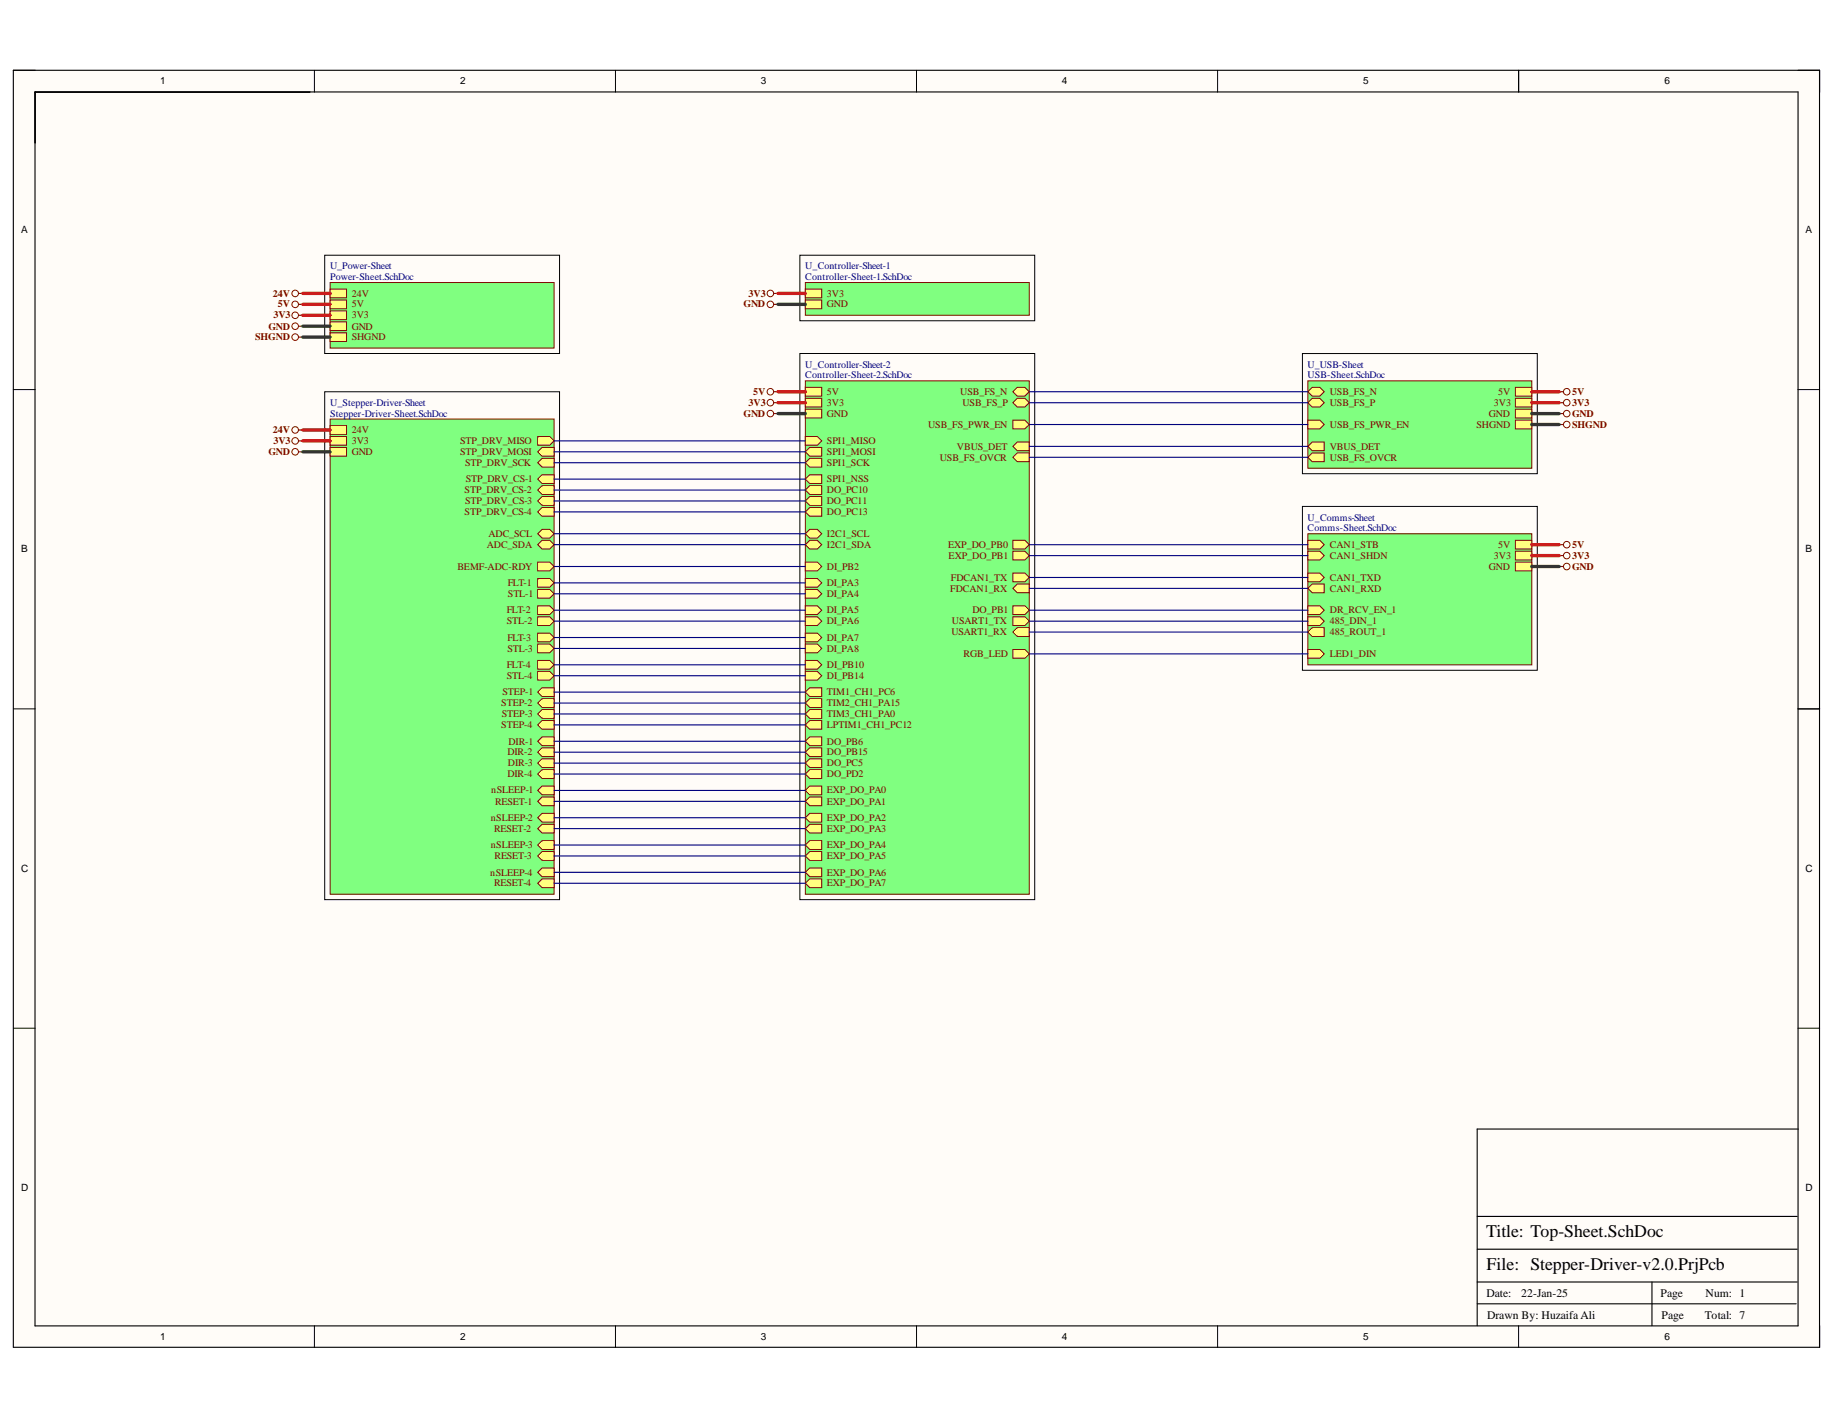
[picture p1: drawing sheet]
<svg xmlns="http://www.w3.org/2000/svg" width="279mm" height="216mm" viewBox="0 0 279 216" stroke-linecap="round" stroke-linejoin="round" font-family="sans-serif">
<defs><g id="words">
<g font-size="2.7">
<text x="226.1" y="188.3">Title: Top-Sheet.SchDoc</text>
<text x="226.2" y="193.3">File: Stepper-Driver-v2.0.PrjPcb</text>
</g>
<g font-size="1.8">
<text x="226.2" y="197.3">Date:</text>
<text x="231.5" y="197.3">22-Jan-25</text>
<text x="252.7" y="197.3">Page</text>
<text x="259.5" y="197.3">Num: 1</text>
<text x="226.3" y="200.6">Drawn By: Huzaifa Ali</text>
<text x="252.9" y="200.6">Page</text>
<text x="259.5" y="200.6">Total: 7</text>
</g>
<g font-size="1.5">
<text x="24.4" y="12.8">1</text>
<text x="70" y="12.8">2</text>
<text x="115.8" y="12.8">3</text>
<text x="161.6" y="12.8">4</text>
<text x="207.5" y="12.8">5</text>
<text x="253.3" y="12.8">6</text>
<text x="3.2" y="35.5">A</text>
<text x="274.8" y="35.5">A</text>
<text x="3.2" y="84">B</text>
<text x="274.8" y="84">B</text>
<text x="3.2" y="132.7">C</text>
<text x="274.8" y="132.7">C</text>
<text x="3.2" y="181.2">D</text>
<text x="274.8" y="181.2">D</text>
<text x="24.4" y="203.8">1</text>
<text x="70" y="203.8">2</text>
<text x="115.8" y="203.8">3</text>
<text x="161.6" y="203.8">4</text>
<text x="207.5" y="203.8">5</text>
<text x="253.3" y="203.8">6</text>
</g>
<g font-size="1.5" fill="#000080">
<text x="50.2" y="41">U_Power-Sheet</text>
<text x="122.5" y="41">U_Controller-Sheet-1</text>
<text x="50.2" y="42.6">Power-Sheet.SchDoc</text>
<text x="122.5" y="42.6">Controller-Sheet-1.SchDoc</text>
<text x="122.5" y="56">U_Controller-Sheet-2</text>
<text x="122.5" y="57.6">Controller-Sheet-2.SchDoc</text>
<text x="199" y="56">U_USB-Sheet</text>
<text x="199" y="57.6">USB-Sheet.SchDoc</text>
<text x="50.2" y="61.7">U_Stepper-Driver-Sheet</text>
<text x="50.2" y="63.4">Stepper-Driver-Sheet.SchDoc</text>
<text x="199" y="79.2">U_Comms-Sheet</text>
<text x="199" y="80.8">Comms-Sheet.SchDoc</text>
</g>
<g font-size="1.5" fill="#800000">
<text x="41.5" y="45.1">24V</text>
<text x="42.3" y="46.8">5V</text>
<text x="53.5" y="46.8">5V</text>
<text x="53.5" y="45.1">24V</text>
<text x="113.2" y="46.8">GND</text>
<text x="113.9" y="45.1">3V3</text>
<text x="125.8" y="46.8">GND</text>
<text x="125.8" y="45.1">3V3</text>
<text x="38.8" y="51.7">SHGND</text>
<text x="40.8" y="50.1">GND</text>
<text x="41.6" y="48.4">3V3</text>
<text x="53.5" y="50.1">GND</text>
<text x="53.5" y="48.4">3V3</text>
<text x="53.5" y="51.7">SHGND</text>
<text x="41.5" y="65.9">24V</text>
<text x="53.5" y="65.9">24V</text>
<text x="113.2" y="63.4">GND</text>
<text x="113.9" y="61.7">3V3</text>
<text x="114.6" y="60.1">5V</text>
<text x="125.8" y="63.4">GND</text>
<text x="125.8" y="61.7">3V3</text>
<text x="125.8" y="60.1">5V</text>
<text x="141.2" y="65.1">USB_FS_PWR_EN</text>
<text x="146.1" y="60.1">USB_FS_N</text>
<text x="146.5" y="61.7">USB_FS_P</text>
<text x="202.4" y="60.1">USB_FS_N</text>
<text x="202.4" y="61.7">USB_FS_P</text>
<text x="202.4" y="65.1">USB_FS_PWR_EN</text>
<text x="224.7" y="65.1">SHGND</text>
<text x="226.6" y="63.4">GND</text>
<text x="227.3" y="61.7">3V3</text>
<text x="228" y="60.1">5V</text>
<text x="239.2" y="63.4">GND</text>
<text x="239.2" y="61.7">3V3</text>
<text x="239.2" y="60.1">5V</text>
<text x="239.2" y="65.1">SHGND</text>
<text x="40.8" y="69.2">GND</text>
<text x="41.6" y="67.6">3V3</text>
<text x="53.5" y="69.2">GND</text>
<text x="53.5" y="67.6">3V3</text>
<text x="70" y="67.6">STP_DRV_MISO</text>
<text x="70" y="69.2">STP_DRV_MOSI</text>
<text x="70.8" y="70.8">STP_DRV_SCK</text>
<text x="125.8" y="69.2">SPI1_MOSI</text>
<text x="125.8" y="67.6">SPI1_MISO</text>
<text x="125.8" y="70.8">SPI1_SCK</text>
<text x="143" y="70.1">USB_FS_OVCR</text>
<text x="145.6" y="68.4">VBUS_DET</text>
<text x="202.4" y="68.4">VBUS_DET</text>
<text x="202.4" y="70.1">USB_FS_OVCR</text>
<text x="70.7" y="75.1">STP_DRV_CS-2</text>
<text x="70.8" y="76.7">STP_DRV_CS-3</text>
<text x="70.9" y="73.4">STP_DRV_CS-1</text>
<text x="125.8" y="73.4">SPI1_NSS</text>
<text x="125.8" y="75.1">DO_PC10</text>
<text x="125.8" y="76.7">DO_PC11</text>
<text x="70.7" y="78.4">STP_DRV_CS-4</text>
<text x="74.1" y="83.4">ADC_SDA</text>
<text x="74.3" y="81.7">ADC_SCL</text>
<text x="125.8" y="78.4">DO_PC13</text>
<text x="125.8" y="81.7">I2C1_SCL</text>
<text x="125.8" y="83.4">I2C1_SDA</text>
<text x="144.3" y="83.4">EXP_DO_PB0</text>
<text x="202.4" y="83.4">CAN1_STB</text>
<text x="228" y="83.4">5V</text>
<text x="239.2" y="83.4">5V</text>
<text x="69.6" y="86.7">BEMF-ADC-RDY</text>
<text x="77.3" y="89.2">FLT-1</text>
<text x="125.8" y="89.2">DI_PA3</text>
<text x="125.8" y="86.7">DI_PB2</text>
<text x="144.4" y="85.1">EXP_DO_PB1</text>
<text x="144.7" y="88.3">FDCAN1_TX</text>
<text x="202.4" y="88.3">CAN1_TXD</text>
<text x="202.4" y="85.1">CAN1_SHDN</text>
<text x="226.6" y="86.7">GND</text>
<text x="227.3" y="85.1">3V3</text>
<text x="239.2" y="86.7">GND</text>
<text x="239.2" y="85.1">3V3</text>
<text x="77.1" y="93.3">FLT-2</text>
<text x="77.1" y="94.9">STL-2</text>
<text x="77.3" y="90.8">STL-1</text>
<text x="125.8" y="90.8">DI_PA4</text>
<text x="125.8" y="93.3">DI_PA5</text>
<text x="125.8" y="94.9">DI_PA6</text>
<text x="144.6" y="90">FDCAN1_RX</text>
<text x="144.9" y="94.9">USART1_TX</text>
<text x="148" y="93.3">DO_PB1</text>
<text x="202.4" y="90">CAN1_RXD</text>
<text x="202.4" y="93.3">DR_RCV_EN_1</text>
<text x="202.4" y="94.9">485_DIN_1</text>
<text x="77.1" y="101.6">FLT-4</text>
<text x="77.2" y="97.5">FLT-3</text>
<text x="77.2" y="99.2">STL-3</text>
<text x="125.8" y="97.5">DI_PA7</text>
<text x="125.8" y="99.2">DI_PA8</text>
<text x="125.8" y="101.6">DI_PB10</text>
<text x="144.8" y="96.6">USART1_RX</text>
<text x="146.6" y="99.9">RGB_LED</text>
<text x="202.4" y="99.9">LED1_DIN</text>
<text x="202.4" y="96.6">485_ROUT_1</text>
<text x="76.3" y="107.5">STEP-2</text>
<text x="76.5" y="105.8">STEP-1</text>
<text x="77.1" y="103.3">STL-4</text>
<text x="125.8" y="107.5">TIM2_CH1_PA15</text>
<text x="125.8" y="105.8">TIM1_CH1_PC6</text>
<text x="125.8" y="103.3">DI_PB14</text>
<text x="76.3" y="110.8">STEP-4</text>
<text x="76.4" y="109.1">STEP-3</text>
<text x="77.4" y="113.3">DIR-1</text>
<text x="125.8" y="109.1">TIM3_CH1_PA0</text>
<text x="125.8" y="110.8">LPTIM1_CH1_PC12</text>
<text x="125.8" y="113.3">DO_PB6</text>
<text x="77.2" y="114.9">DIR-2</text>
<text x="77.2" y="118.3">DIR-4</text>
<text x="77.3" y="116.6">DIR-3</text>
<text x="125.8" y="114.9">DO_PB15</text>
<text x="125.8" y="118.3">DO_PD2</text>
<text x="125.8" y="116.6">DO_PC5</text>
<text x="74.7" y="124.9">nSLEEP-2</text>
<text x="74.8" y="120.7">nSLEEP-1</text>
<text x="75.4" y="122.4">RESET-1</text>
<text x="125.8" y="120.7">EXP_DO_PA0</text>
<text x="125.8" y="122.4">EXP_DO_PA1</text>
<text x="125.8" y="124.9">EXP_DO_PA2</text>
<text x="74.7" y="129">nSLEEP-3</text>
<text x="75.2" y="126.6">RESET-2</text>
<text x="75.3" y="130.7">RESET-3</text>
<text x="125.8" y="126.6">EXP_DO_PA3</text>
<text x="125.8" y="129">EXP_DO_PA4</text>
<text x="125.8" y="130.7">EXP_DO_PA5</text>
<text x="74.6" y="133.2">nSLEEP-4</text>
<text x="75.2" y="134.8">RESET-4</text>
<text x="125.8" y="133.2">EXP_DO_PA6</text>
<text x="125.8" y="134.8">EXP_DO_PA7</text>
</g>
</g></defs>
<g fill="#fffcf8">
<path d="M2 10.7h274.9v194.3h-274.9z" fill-rule="evenodd"/>
<path d="M5.4 14h268.2v187.7h-268.2z" fill-rule="evenodd"/>
</g>
<g fill="none" stroke="#000" stroke-width=".15">
<path d="M2 10.7h3.4M47.8 10.7v3.3M93.7 10.7v3.3M139.5 10.7v3.3M185.3 10.7v3.3M231.1 10.7v3.3M273.6 10.7h3.3v3.3M2 59.3h3.4M273.6 59.3h3.3M2 107.9h3.4M273.6 107.9h3.3M2 156.4h3.4"/>
<path d="M273.6 156.4h3.3M47.8 201.7v3.3M93.7 201.7v3.3M139.5 201.7v3.3M185.3 201.7v3.3M231.1 201.7v3.3M276.9 201.7v3.3"/>
</g>
<path d="M2 10.7h274.9v194.3h-274.9zM5.3 14h268.3v187.7h-268.3zM231.1 10.7v3.3M273.6 107.9h3.3M273.7 171.8h-48.9v29.9M224.8 198.4h48.5M224.8 195.1h48.7M224.8 190.1h48.7M224.8 185.1h48.7M251.4 195.1v6.6" fill="none" stroke="#000" stroke-width=".17"/>
<path d="M122.6 57.9h34v78.2h-34z" fill-rule="evenodd" fill="#80ff80"/>
<path d="M122.6 57.9h34v78.2h-34z" fill="none" stroke="#800000" stroke-width=".15"/>
<path d="M154.1 89.5l.7-.6h1.8v1.3h-1.8z" fill-rule="evenodd" fill="#ffff80"/>
<path d="M154.1 89.5l.7-.6h1.8v1.3h-1.8z" fill="none" stroke="#800000" stroke-width=".15"/>
<path d="M154.1 87.2h1.9l.6 .7-.6 .6h-1.9z" fill-rule="evenodd" fill="#ffff80"/>
<path d="M154.1 87.2h1.9l.6 .7-.6 .6h-1.9z" fill="none" stroke="#800000" stroke-width=".15"/>
<path d="M154.1 59.6l.7-.7h1.2l.6 .7-.6 .7h-1.2z" fill-rule="evenodd" fill="#ffff80"/>
<path d="M154.1 59.6l.7-.7h1.2l.6 .7-.6 .7h-1.2z" fill="none" stroke="#800000" stroke-width=".15"/>
<path d="M154.1 61.3l.7-.7h1.2l.6 .7-.6 .6h-1.2z" fill-rule="evenodd" fill="#ffff80"/>
<path d="M154.1 61.3l.7-.7h1.2l.6 .7-.6 .6h-1.2z" fill="none" stroke="#800000" stroke-width=".15"/>
<path d="M154.1 69.6l.7-.7h1.8v1.3h-1.8z" fill-rule="evenodd" fill="#ffff80"/>
<path d="M154.1 69.6l.7-.7h1.8v1.3h-1.8z" fill="none" stroke="#800000" stroke-width=".15"/>
<path d="M122.6 62.3h2.4v1.3h-2.4z" fill-rule="evenodd" fill="#ffff80"/>
<path d="M122.6 62.3h2.4v1.3h-2.4z" fill="none" stroke="#800000" stroke-width=".15"/>
<path d="M122.6 60.6h2.4v1.3h-2.4z" fill-rule="evenodd" fill="#ffff80"/>
<path d="M122.6 60.6h2.4v1.3h-2.4z" fill="none" stroke="#800000" stroke-width=".15"/>
<path d="M122.6 58.9h2.4v1.4h-2.4z" fill-rule="evenodd" fill="#ffff80"/>
<path d="M122.6 58.9h2.4v1.4h-2.4z" fill="none" stroke="#800000" stroke-width=".15"/>
<path d="M154.1 67.9l.7-.7h1.8v1.4h-1.8z" fill-rule="evenodd" fill="#ffff80"/>
<path d="M154.1 67.9l.7-.7h1.8v1.4h-1.8z" fill="none" stroke="#800000" stroke-width=".15"/>
<path d="M154.1 63.9h1.9l.6 .7-.6 .7h-1.9z" fill-rule="evenodd" fill="#ffff80"/>
<path d="M154.1 63.9h1.9l.6 .7-.6 .7h-1.9z" fill="none" stroke="#800000" stroke-width=".15"/>
<path d="M122.6 108.6l.6-.6h1.8v1.3h-1.8z" fill-rule="evenodd" fill="#ffff80"/>
<path d="M122.6 108.6l.6-.6h1.8v1.3h-1.8z" fill="none" stroke="#800000" stroke-width=".15"/>
<path d="M122.6 107l.6-.7h1.8v1.3h-1.8z" fill-rule="evenodd" fill="#ffff80"/>
<path d="M122.6 107l.6-.7h1.8v1.3h-1.8z" fill="none" stroke="#800000" stroke-width=".15"/>
<path d="M122.6 105.3l.6-.7h1.8v1.4h-1.8z" fill-rule="evenodd" fill="#ffff80"/>
<path d="M122.6 105.3l.6-.7h1.8v1.4h-1.8z" fill="none" stroke="#800000" stroke-width=".15"/>
<path d="M122.6 110.3l.6-.7h1.8v1.4h-1.8z" fill-rule="evenodd" fill="#ffff80"/>
<path d="M122.6 110.3l.6-.7h1.8v1.4h-1.8z" fill="none" stroke="#800000" stroke-width=".15"/>
<path d="M122.6 68.7l.6-.6h1.8v1.3h-1.8z" fill-rule="evenodd" fill="#ffff80"/>
<path d="M122.6 68.7l.6-.6h1.8v1.3h-1.8z" fill="none" stroke="#800000" stroke-width=".15"/>
<path d="M122.6 66.4h1.8l.6 .7-.6 .6h-1.8z" fill-rule="evenodd" fill="#ffff80"/>
<path d="M122.6 66.4h1.8l.6 .7-.6 .6h-1.8z" fill="none" stroke="#800000" stroke-width=".15"/>
<path d="M122.6 72.9l.6-.7h1.8v1.4h-1.8z" fill-rule="evenodd" fill="#ffff80"/>
<path d="M122.6 72.9l.6-.7h1.8v1.4h-1.8z" fill="none" stroke="#800000" stroke-width=".15"/>
<path d="M122.6 70.4l.6-.7h1.8v1.4h-1.8z" fill-rule="evenodd" fill="#ffff80"/>
<path d="M122.6 70.4l.6-.7h1.8v1.4h-1.8z" fill="none" stroke="#800000" stroke-width=".15"/>
<path d="M154.1 96.2l.7-.7h1.8v1.3h-1.8z" fill-rule="evenodd" fill="#ffff80"/>
<path d="M154.1 96.2l.7-.7h1.8v1.3h-1.8z" fill="none" stroke="#800000" stroke-width=".15"/>
<path d="M154.1 93.8h1.9l.6 .7-.6 .7h-1.9z" fill-rule="evenodd" fill="#ffff80"/>
<path d="M154.1 93.8h1.9l.6 .7-.6 .7h-1.9z" fill="none" stroke="#800000" stroke-width=".15"/>
<path d="M122.6 88h1.8l.6 .7-.6 .7h-1.8z" fill-rule="evenodd" fill="#ffff80"/>
<path d="M122.6 88h1.8l.6 .7-.6 .7h-1.8z" fill="none" stroke="#800000" stroke-width=".15"/>
<path d="M122.6 89.7h1.8l.6 .6-.6 .7h-1.8z" fill-rule="evenodd" fill="#ffff80"/>
<path d="M122.6 89.7h1.8l.6 .6-.6 .7h-1.8z" fill="none" stroke="#800000" stroke-width=".15"/>
<path d="M122.6 92.2h1.8l.6 .6-.6 .7h-1.8z" fill-rule="evenodd" fill="#ffff80"/>
<path d="M122.6 92.2h1.8l.6 .6-.6 .7h-1.8z" fill="none" stroke="#800000" stroke-width=".15"/>
<path d="M122.6 93.8h1.8l.6 .7-.6 .7h-1.8z" fill-rule="evenodd" fill="#ffff80"/>
<path d="M122.6 93.8h1.8l.6 .7-.6 .7h-1.8z" fill="none" stroke="#800000" stroke-width=".15"/>
<path d="M122.6 96.3h1.8l.6 .7-.6 .7h-1.8z" fill-rule="evenodd" fill="#ffff80"/>
<path d="M122.6 96.3h1.8l.6 .7-.6 .7h-1.8z" fill="none" stroke="#800000" stroke-width=".15"/>
<path d="M122.6 98h1.8l.6 .7-.6 .6h-1.8z" fill-rule="evenodd" fill="#ffff80"/>
<path d="M122.6 98h1.8l.6 .7-.6 .6h-1.8z" fill="none" stroke="#800000" stroke-width=".15"/>
<path d="M122.6 85.5h1.8l.6 .7-.6 .7h-1.8z" fill-rule="evenodd" fill="#ffff80"/>
<path d="M122.6 85.5h1.8l.6 .7-.6 .7h-1.8z" fill="none" stroke="#800000" stroke-width=".15"/>
<path d="M122.6 100.5h1.8l.6 .7-.6 .6h-1.8z" fill-rule="evenodd" fill="#ffff80"/>
<path d="M122.6 100.5h1.8l.6 .7-.6 .6h-1.8z" fill="none" stroke="#800000" stroke-width=".15"/>
<path d="M122.6 102.2h1.8l.6 .6-.6 .7h-1.8z" fill-rule="evenodd" fill="#ffff80"/>
<path d="M122.6 102.2h1.8l.6 .6-.6 .7h-1.8z" fill="none" stroke="#800000" stroke-width=".15"/>
<path d="M122.6 112.8l.6-.7h1.8v1.3h-1.8z" fill-rule="evenodd" fill="#ffff80"/>
<path d="M122.6 112.8l.6-.7h1.8v1.3h-1.8z" fill="none" stroke="#800000" stroke-width=".15"/>
<path d="M122.6 114.4l.6-.6h1.8v1.3h-1.8z" fill-rule="evenodd" fill="#ffff80"/>
<path d="M122.6 114.4l.6-.6h1.8v1.3h-1.8z" fill="none" stroke="#800000" stroke-width=".15"/>
<path d="M122.6 117.8l.6-.7h1.8v1.3h-1.8z" fill-rule="evenodd" fill="#ffff80"/>
<path d="M122.6 117.8l.6-.7h1.8v1.3h-1.8z" fill="none" stroke="#800000" stroke-width=".15"/>
<path d="M122.6 116.1l.6-.7h1.8v1.4h-1.8z" fill-rule="evenodd" fill="#ffff80"/>
<path d="M122.6 116.1l.6-.7h1.8v1.4h-1.8z" fill="none" stroke="#800000" stroke-width=".15"/>
<path d="M122.6 74.6l.6-.7h1.8v1.3h-1.8z" fill-rule="evenodd" fill="#ffff80"/>
<path d="M122.6 74.6l.6-.7h1.8v1.3h-1.8z" fill="none" stroke="#800000" stroke-width=".15"/>
<path d="M122.6 76.2l.6-.6h1.8v1.3h-1.8z" fill-rule="evenodd" fill="#ffff80"/>
<path d="M122.6 76.2l.6-.6h1.8v1.3h-1.8z" fill="none" stroke="#800000" stroke-width=".15"/>
<path d="M122.6 77.9l.6-.7h1.8v1.3h-1.8z" fill-rule="evenodd" fill="#ffff80"/>
<path d="M122.6 77.9l.6-.7h1.8v1.3h-1.8z" fill="none" stroke="#800000" stroke-width=".15"/>
<path d="M154.1 98.8h1.9l.6 .7-.6 .7h-1.9z" fill-rule="evenodd" fill="#ffff80"/>
<path d="M154.1 98.8h1.9l.6 .7-.6 .7h-1.9z" fill="none" stroke="#800000" stroke-width=".15"/>
<path d="M122.6 81.2l.6-.7h1.2l.6 .7-.6 .7h-1.2z" fill-rule="evenodd" fill="#ffff80"/>
<path d="M122.6 81.2l.6-.7h1.2l.6 .7-.6 .7h-1.2z" fill="none" stroke="#800000" stroke-width=".15"/>
<path d="M122.6 82.9l.6-.7h1.2l.6 .7-.6 .6h-1.2z" fill-rule="evenodd" fill="#ffff80"/>
<path d="M122.6 82.9l.6-.7h1.2l.6 .7-.6 .6h-1.2z" fill="none" stroke="#800000" stroke-width=".15"/>
<path d="M122.6 120.3l.6-.7h1.8v1.3h-1.8z" fill-rule="evenodd" fill="#ffff80"/>
<path d="M122.6 120.3l.6-.7h1.8v1.3h-1.8z" fill="none" stroke="#800000" stroke-width=".15"/>
<path d="M122.6 121.9l.6-.6h1.8v1.3h-1.8z" fill-rule="evenodd" fill="#ffff80"/>
<path d="M122.6 121.9l.6-.6h1.8v1.3h-1.8z" fill="none" stroke="#800000" stroke-width=".15"/>
<path d="M122.6 124.4l.6-.6h1.8v1.3h-1.8z" fill-rule="evenodd" fill="#ffff80"/>
<path d="M122.6 124.4l.6-.6h1.8v1.3h-1.8z" fill="none" stroke="#800000" stroke-width=".15"/>
<path d="M122.6 126.1l.6-.7h1.8v1.3h-1.8z" fill-rule="evenodd" fill="#ffff80"/>
<path d="M122.6 126.1l.6-.7h1.8v1.3h-1.8z" fill="none" stroke="#800000" stroke-width=".15"/>
<path d="M122.6 128.6l.6-.7h1.8v1.3h-1.8z" fill-rule="evenodd" fill="#ffff80"/>
<path d="M122.6 128.6l.6-.7h1.8v1.3h-1.8z" fill="none" stroke="#800000" stroke-width=".15"/>
<path d="M122.6 130.2l.6-.6h1.8v1.3h-1.8z" fill-rule="evenodd" fill="#ffff80"/>
<path d="M122.6 130.2l.6-.6h1.8v1.3h-1.8z" fill="none" stroke="#800000" stroke-width=".15"/>
<path d="M122.6 132.7l.6-.6h1.8v1.3h-1.8z" fill-rule="evenodd" fill="#ffff80"/>
<path d="M122.6 132.7l.6-.6h1.8v1.3h-1.8z" fill="none" stroke="#800000" stroke-width=".15"/>
<path d="M122.6 134.4l.6-.7h1.8v1.4h-1.8z" fill-rule="evenodd" fill="#ffff80"/>
<path d="M122.6 134.4l.6-.7h1.8v1.4h-1.8z" fill="none" stroke="#800000" stroke-width=".15"/>
<path d="M154.1 82.2h1.9l.6 .7-.6 .6h-1.9z" fill-rule="evenodd" fill="#ffff80"/>
<path d="M154.1 82.2h1.9l.6 .7-.6 .6h-1.9z" fill="none" stroke="#800000" stroke-width=".15"/>
<path d="M154.1 83.9h1.9l.6 .6-.6 .7h-1.9z" fill-rule="evenodd" fill="#ffff80"/>
<path d="M154.1 83.9h1.9l.6 .6-.6 .7h-1.9z" fill="none" stroke="#800000" stroke-width=".15"/>
<path d="M154.1 92.2h1.9l.6 .6-.6 .7h-1.9z" fill-rule="evenodd" fill="#ffff80"/>
<path d="M154.1 92.2h1.9l.6 .6-.6 .7h-1.9z" fill="none" stroke="#800000" stroke-width=".15"/>
<path d="M199 57.9h34.1v13.3h-34.1z" fill-rule="evenodd" fill="#80ff80"/>
<path d="M199 57.9h34.1v13.3h-34.1z" fill="none" stroke="#800000" stroke-width=".15"/>
<path d="M199 59.6l.7-.7h1.2l.6 .7-.6 .7h-1.2z" fill-rule="evenodd" fill="#ffff80"/>
<path d="M199 59.6l.7-.7h1.2l.6 .7-.6 .7h-1.2z" fill="none" stroke="#800000" stroke-width=".15"/>
<path d="M199 61.3l.7-.7h1.2l.6 .7-.6 .6h-1.2z" fill-rule="evenodd" fill="#ffff80"/>
<path d="M199 61.3l.7-.7h1.2l.6 .7-.6 .6h-1.2z" fill="none" stroke="#800000" stroke-width=".15"/>
<path d="M199 67.9l.7-.6h1.8v1.3h-1.8z" fill-rule="evenodd" fill="#ffff80"/>
<path d="M199 67.9l.7-.6h1.8v1.3h-1.8z" fill="none" stroke="#800000" stroke-width=".15"/>
<path d="M199 63.9h1.9l.6 .7-.6 .7h-1.9z" fill-rule="evenodd" fill="#ffff80"/>
<path d="M199 63.9h1.9l.6 .7-.6 .7h-1.9z" fill="none" stroke="#800000" stroke-width=".15"/>
<path d="M199 69.6l.7-.7h1.8v1.3h-1.8z" fill-rule="evenodd" fill="#ffff80"/>
<path d="M199 69.6l.7-.7h1.8v1.3h-1.8z" fill="none" stroke="#800000" stroke-width=".15"/>
<path d="M230.6 62.3h2.5v1.3h-2.5z" fill-rule="evenodd" fill="#ffff80"/>
<path d="M230.6 62.3h2.5v1.3h-2.5z" fill="none" stroke="#800000" stroke-width=".15"/>
<path d="M230.6 60.6h2.5v1.3h-2.5z" fill-rule="evenodd" fill="#ffff80"/>
<path d="M230.6 60.6h2.5v1.3h-2.5z" fill="none" stroke="#800000" stroke-width=".15"/>
<path d="M230.6 58.9h2.5v1.4h-2.5z" fill-rule="evenodd" fill="#ffff80"/>
<path d="M230.6 58.9h2.5v1.4h-2.5z" fill="none" stroke="#800000" stroke-width=".15"/>
<path d="M230.6 63.9h2.5v1.4h-2.5z" fill-rule="evenodd" fill="#ffff80"/>
<path d="M230.6 63.9h2.5v1.4h-2.5z" fill="none" stroke="#800000" stroke-width=".15"/>
<path d="M199 81.2h34.1v20h-34.1z" fill-rule="evenodd" fill="#80ff80"/>
<path d="M199 81.2h34.1v20h-34.1z" fill="none" stroke="#800000" stroke-width=".15"/>
<path d="M199 82.2h1.9l.6 .7-.6 .6h-1.9z" fill-rule="evenodd" fill="#ffff80"/>
<path d="M199 82.2h1.9l.6 .7-.6 .6h-1.9z" fill="none" stroke="#800000" stroke-width=".15"/>
<path d="M199 87.2h1.9l.6 .7-.6 .6h-1.9z" fill-rule="evenodd" fill="#ffff80"/>
<path d="M199 87.2h1.9l.6 .7-.6 .6h-1.9z" fill="none" stroke="#800000" stroke-width=".15"/>
<path d="M199 89.5l.7-.6h1.8v1.3h-1.8z" fill-rule="evenodd" fill="#ffff80"/>
<path d="M199 89.5l.7-.6h1.8v1.3h-1.8z" fill="none" stroke="#800000" stroke-width=".15"/>
<path d="M199 83.9h1.9l.6 .6-.6 .7h-1.9z" fill-rule="evenodd" fill="#ffff80"/>
<path d="M199 83.9h1.9l.6 .6-.6 .7h-1.9z" fill="none" stroke="#800000" stroke-width=".15"/>
<path d="M199 98.8h1.9l.6 .7-.6 .7h-1.9z" fill-rule="evenodd" fill="#ffff80"/>
<path d="M199 98.8h1.9l.6 .7-.6 .7h-1.9z" fill="none" stroke="#800000" stroke-width=".15"/>
<path d="M199 92.2h1.9l.6 .6-.6 .7h-1.9z" fill-rule="evenodd" fill="#ffff80"/>
<path d="M199 92.2h1.9l.6 .6-.6 .7h-1.9z" fill="none" stroke="#800000" stroke-width=".15"/>
<path d="M199 96.2l.7-.7h1.8v1.3h-1.8z" fill-rule="evenodd" fill="#ffff80"/>
<path d="M199 96.2l.7-.7h1.8v1.3h-1.8z" fill="none" stroke="#800000" stroke-width=".15"/>
<path d="M199 93.8h1.9l.6 .7-.6 .7h-1.9z" fill-rule="evenodd" fill="#ffff80"/>
<path d="M199 93.8h1.9l.6 .7-.6 .7h-1.9z" fill="none" stroke="#800000" stroke-width=".15"/>
<path d="M230.6 85.5h2.5v1.4h-2.5z" fill-rule="evenodd" fill="#ffff80"/>
<path d="M230.6 85.5h2.5v1.4h-2.5z" fill="none" stroke="#800000" stroke-width=".15"/>
<path d="M230.6 83.9h2.5v1.3h-2.5z" fill-rule="evenodd" fill="#ffff80"/>
<path d="M230.6 83.9h2.5v1.3h-2.5z" fill="none" stroke="#800000" stroke-width=".15"/>
<path d="M230.6 82.2h2.5v1.3h-2.5z" fill-rule="evenodd" fill="#ffff80"/>
<path d="M230.6 82.2h2.5v1.3h-2.5z" fill="none" stroke="#800000" stroke-width=".15"/>
<path d="M50.2 63.8h34.1v72.3h-34.1z" fill-rule="evenodd" fill="#80ff80"/>
<path d="M50.2 63.8h34.1v72.3h-34.1z" fill="none" stroke="#800000" stroke-width=".15"/>
<path d="M81.8 85.5h1.9l.6 .7-.6 .7h-1.9z" fill-rule="evenodd" fill="#ffff80"/>
<path d="M81.8 85.5h1.9l.6 .7-.6 .7h-1.9z" fill="none" stroke="#800000" stroke-width=".15"/>
<path d="M81.8 70.4l.7-.7h1.8v1.4h-1.8z" fill-rule="evenodd" fill="#ffff80"/>
<path d="M81.8 70.4l.7-.7h1.8v1.4h-1.8z" fill="none" stroke="#800000" stroke-width=".15"/>
<path d="M81.8 72.9l.7-.7h1.8v1.4h-1.8z" fill-rule="evenodd" fill="#ffff80"/>
<path d="M81.8 72.9l.7-.7h1.8v1.4h-1.8z" fill="none" stroke="#800000" stroke-width=".15"/>
<path d="M81.8 66.4h1.9l.6 .7-.6 .6h-1.9z" fill-rule="evenodd" fill="#ffff80"/>
<path d="M81.8 66.4h1.9l.6 .7-.6 .6h-1.9z" fill="none" stroke="#800000" stroke-width=".15"/>
<path d="M81.8 68.7l.7-.6h1.8v1.3h-1.8z" fill-rule="evenodd" fill="#ffff80"/>
<path d="M81.8 68.7l.7-.6h1.8v1.3h-1.8z" fill="none" stroke="#800000" stroke-width=".15"/>
<path d="M81.8 74.6l.7-.7h1.8v1.3h-1.8z" fill-rule="evenodd" fill="#ffff80"/>
<path d="M81.8 74.6l.7-.7h1.8v1.3h-1.8z" fill="none" stroke="#800000" stroke-width=".15"/>
<path d="M81.8 76.2l.7-.6h1.8v1.3h-1.8z" fill-rule="evenodd" fill="#ffff80"/>
<path d="M81.8 76.2l.7-.6h1.8v1.3h-1.8z" fill="none" stroke="#800000" stroke-width=".15"/>
<path d="M81.8 77.9l.7-.7h1.8v1.3h-1.8z" fill-rule="evenodd" fill="#ffff80"/>
<path d="M81.8 77.9l.7-.7h1.8v1.3h-1.8z" fill="none" stroke="#800000" stroke-width=".15"/>
<path d="M81.8 81.2l.7-.7h1.2l.6 .7-.6 .7h-1.2z" fill-rule="evenodd" fill="#ffff80"/>
<path d="M81.8 81.2l.7-.7h1.2l.6 .7-.6 .7h-1.2z" fill="none" stroke="#800000" stroke-width=".15"/>
<path d="M81.8 82.9l.7-.7h1.2l.6 .7-.6 .6h-1.2z" fill-rule="evenodd" fill="#ffff80"/>
<path d="M81.8 82.9l.7-.7h1.2l.6 .7-.6 .6h-1.2z" fill="none" stroke="#800000" stroke-width=".15"/>
<path d="M50.2 68.1h2.5v1.3h-2.5z" fill-rule="evenodd" fill="#ffff80"/>
<path d="M50.2 68.1h2.5v1.3h-2.5z" fill="none" stroke="#800000" stroke-width=".15"/>
<path d="M50.2 66.4h2.5v1.3h-2.5z" fill-rule="evenodd" fill="#ffff80"/>
<path d="M50.2 66.4h2.5v1.3h-2.5z" fill="none" stroke="#800000" stroke-width=".15"/>
<path d="M50.2 64.8h2.5v1.3h-2.5z" fill-rule="evenodd" fill="#ffff80"/>
<path d="M50.2 64.8h2.5v1.3h-2.5z" fill="none" stroke="#800000" stroke-width=".15"/>
<path d="M81.8 120.3l.7-.7h1.8v1.3h-1.8z" fill-rule="evenodd" fill="#ffff80"/>
<path d="M81.8 120.3l.7-.7h1.8v1.3h-1.8z" fill="none" stroke="#800000" stroke-width=".15"/>
<path d="M81.8 121.9l.7-.6h1.8v1.3h-1.8z" fill-rule="evenodd" fill="#ffff80"/>
<path d="M81.8 121.9l.7-.6h1.8v1.3h-1.8z" fill="none" stroke="#800000" stroke-width=".15"/>
<path d="M81.8 105.3l.7-.7h1.8v1.4h-1.8z" fill-rule="evenodd" fill="#ffff80"/>
<path d="M81.8 105.3l.7-.7h1.8v1.4h-1.8z" fill="none" stroke="#800000" stroke-width=".15"/>
<path d="M81.8 112.8l.7-.7h1.8v1.3h-1.8z" fill-rule="evenodd" fill="#ffff80"/>
<path d="M81.8 112.8l.7-.7h1.8v1.3h-1.8z" fill="none" stroke="#800000" stroke-width=".15"/>
<path d="M81.8 88h1.9l.6 .7-.6 .7h-1.9z" fill-rule="evenodd" fill="#ffff80"/>
<path d="M81.8 88h1.9l.6 .7-.6 .7h-1.9z" fill="none" stroke="#800000" stroke-width=".15"/>
<path d="M81.8 89.7h1.9l.6 .6-.6 .7h-1.9z" fill-rule="evenodd" fill="#ffff80"/>
<path d="M81.8 89.7h1.9l.6 .6-.6 .7h-1.9z" fill="none" stroke="#800000" stroke-width=".15"/>
<path d="M81.8 124.4l.7-.6h1.8v1.3h-1.8z" fill-rule="evenodd" fill="#ffff80"/>
<path d="M81.8 124.4l.7-.6h1.8v1.3h-1.8z" fill="none" stroke="#800000" stroke-width=".15"/>
<path d="M81.8 126.1l.7-.7h1.8v1.3h-1.8z" fill-rule="evenodd" fill="#ffff80"/>
<path d="M81.8 126.1l.7-.7h1.8v1.3h-1.8z" fill="none" stroke="#800000" stroke-width=".15"/>
<path d="M81.8 107l.7-.7h1.8v1.3h-1.8z" fill-rule="evenodd" fill="#ffff80"/>
<path d="M81.8 107l.7-.7h1.8v1.3h-1.8z" fill="none" stroke="#800000" stroke-width=".15"/>
<path d="M81.8 114.4l.7-.6h1.8v1.3h-1.8z" fill-rule="evenodd" fill="#ffff80"/>
<path d="M81.8 114.4l.7-.6h1.8v1.3h-1.8z" fill="none" stroke="#800000" stroke-width=".15"/>
<path d="M81.8 92.2h1.9l.6 .6-.6 .7h-1.9z" fill-rule="evenodd" fill="#ffff80"/>
<path d="M81.8 92.2h1.9l.6 .6-.6 .7h-1.9z" fill="none" stroke="#800000" stroke-width=".15"/>
<path d="M81.8 93.8h1.9l.6 .7-.6 .7h-1.9z" fill-rule="evenodd" fill="#ffff80"/>
<path d="M81.8 93.8h1.9l.6 .7-.6 .7h-1.9z" fill="none" stroke="#800000" stroke-width=".15"/>
<path d="M81.8 128.6l.7-.7h1.8v1.3h-1.8z" fill-rule="evenodd" fill="#ffff80"/>
<path d="M81.8 128.6l.7-.7h1.8v1.3h-1.8z" fill="none" stroke="#800000" stroke-width=".15"/>
<path d="M81.8 130.2l.7-.6h1.8v1.3h-1.8z" fill-rule="evenodd" fill="#ffff80"/>
<path d="M81.8 130.2l.7-.6h1.8v1.3h-1.8z" fill="none" stroke="#800000" stroke-width=".15"/>
<path d="M81.8 108.6l.7-.6h1.8v1.3h-1.8z" fill-rule="evenodd" fill="#ffff80"/>
<path d="M81.8 108.6l.7-.6h1.8v1.3h-1.8z" fill="none" stroke="#800000" stroke-width=".15"/>
<path d="M81.8 116.1l.7-.7h1.8v1.4h-1.8z" fill-rule="evenodd" fill="#ffff80"/>
<path d="M81.8 116.1l.7-.7h1.8v1.4h-1.8z" fill="none" stroke="#800000" stroke-width=".15"/>
<path d="M81.8 96.3h1.9l.6 .7-.6 .7h-1.9z" fill-rule="evenodd" fill="#ffff80"/>
<path d="M81.8 96.3h1.9l.6 .7-.6 .7h-1.9z" fill="none" stroke="#800000" stroke-width=".15"/>
<path d="M81.8 98h1.9l.6 .7-.6 .6h-1.9z" fill-rule="evenodd" fill="#ffff80"/>
<path d="M81.8 98h1.9l.6 .7-.6 .6h-1.9z" fill="none" stroke="#800000" stroke-width=".15"/>
<path d="M81.8 132.7l.7-.6h1.8v1.3h-1.8z" fill-rule="evenodd" fill="#ffff80"/>
<path d="M81.8 132.7l.7-.6h1.8v1.3h-1.8z" fill="none" stroke="#800000" stroke-width=".15"/>
<path d="M81.8 134.4l.7-.7h1.8v1.4h-1.8z" fill-rule="evenodd" fill="#ffff80"/>
<path d="M81.8 134.4l.7-.7h1.8v1.4h-1.8z" fill="none" stroke="#800000" stroke-width=".15"/>
<path d="M81.8 110.3l.7-.7h1.8v1.4h-1.8z" fill-rule="evenodd" fill="#ffff80"/>
<path d="M81.8 110.3l.7-.7h1.8v1.4h-1.8z" fill="none" stroke="#800000" stroke-width=".15"/>
<path d="M81.8 117.8l.7-.7h1.8v1.3h-1.8z" fill-rule="evenodd" fill="#ffff80"/>
<path d="M81.8 117.8l.7-.7h1.8v1.3h-1.8z" fill="none" stroke="#800000" stroke-width=".15"/>
<path d="M81.8 100.5h1.9l.6 .7-.6 .6h-1.9z" fill-rule="evenodd" fill="#ffff80"/>
<path d="M81.8 100.5h1.9l.6 .7-.6 .6h-1.9z" fill="none" stroke="#800000" stroke-width=".15"/>
<path d="M81.8 102.2h1.9l.6 .6-.6 .7h-1.9z" fill-rule="evenodd" fill="#ffff80"/>
<path d="M81.8 102.2h1.9l.6 .6-.6 .7h-1.9z" fill="none" stroke="#800000" stroke-width=".15"/>
<path d="M50.2 43h34.1v10h-34.1z" fill-rule="evenodd" fill="#80ff80"/>
<path d="M50.2 43h34.1v10h-34.1z" fill="none" stroke="#800000" stroke-width=".15"/>
<path d="M50.2 49h2.5v1.3h-2.5z" fill-rule="evenodd" fill="#ffff80"/>
<path d="M50.2 49h2.5v1.3h-2.5z" fill="none" stroke="#800000" stroke-width=".15"/>
<path d="M50.2 47.3h2.5v1.3h-2.5z" fill-rule="evenodd" fill="#ffff80"/>
<path d="M50.2 47.3h2.5v1.3h-2.5z" fill="none" stroke="#800000" stroke-width=".15"/>
<path d="M50.2 45.6h2.5v1.4h-2.5z" fill-rule="evenodd" fill="#ffff80"/>
<path d="M50.2 45.6h2.5v1.4h-2.5z" fill="none" stroke="#800000" stroke-width=".15"/>
<path d="M50.2 44h2.5v1.3h-2.5z" fill-rule="evenodd" fill="#ffff80"/>
<path d="M50.2 44h2.5v1.3h-2.5z" fill="none" stroke="#800000" stroke-width=".15"/>
<path d="M50.2 50.6h2.5v1.4h-2.5z" fill-rule="evenodd" fill="#ffff80"/>
<g fill="none" stroke="#800000" stroke-width=".15">
<path d="M50.2 50.6h2.5v1.4h-2.5z"/>
<circle cx="44.9" cy="49.6" r=".5"/>
<circle cx="44.9" cy="46.3" r=".5"/>
<circle cx="44.9" cy="44.6" r=".5"/>
<circle cx="44.9" cy="51.3" r=".5"/>
<circle cx="44.9" cy="48" r=".5"/>
</g>
<path d="M45.4 49.6h.7M45.4 48h.7M45.4 46.3h.7M45.4 44.6h.7M45.4 51.3h.7" fill="none" stroke="#800000" stroke-width=".17"/>
<path d="M49.4 38.8h35.8v15h-35.8z" fill="none" stroke="#000" stroke-width=".15"/>
<path d="M122.6 43h34v5h-34z" fill-rule="evenodd" fill="#80ff80"/>
<path d="M122.6 43h34v5h-34z" fill="none" stroke="#800000" stroke-width=".15"/>
<path d="M122.6 45.6h2.4v1.4h-2.4z" fill-rule="evenodd" fill="#ffff80"/>
<path d="M122.6 45.6h2.4v1.4h-2.4z" fill="none" stroke="#800000" stroke-width=".15"/>
<path d="M122.6 44h2.4v1.3h-2.4z" fill-rule="evenodd" fill="#ffff80"/>
<g fill="none" stroke="#800000" stroke-width=".15">
<path d="M122.6 44h2.4v1.3h-2.4z"/>
<circle cx="117.2" cy="59.6" r=".5"/>
<circle cx="117.2" cy="46.3" r=".5"/>
<circle cx="117.2" cy="44.6" r=".5"/>
<circle cx="238.4" cy="59.6" r=".5"/>
<circle cx="44.9" cy="68.7" r=".5"/>
<circle cx="44.9" cy="67.1" r=".5"/>
<circle cx="44.9" cy="65.4" r=".5"/>
<circle cx="117.2" cy="62.9" r=".5"/>
<circle cx="117.2" cy="61.3" r=".5"/>
<circle cx="238.4" cy="64.6" r=".5"/>
<circle cx="238.4" cy="62.9" r=".5"/>
<circle cx="238.4" cy="61.3" r=".5"/>
<circle cx="238.4" cy="82.9" r=".5"/>
<circle cx="238.4" cy="84.5" r=".5"/>
<circle cx="238.4" cy="86.2" r=".5"/>
</g>
<path d="M121.7 38.8h35.8v10h-35.8zM49.4 59.6h35.8v77.3h-35.8zM121.7 53.8h35.8v83.1h-35.8zM198.2 53.8h35.7v18.3h-35.7zM198.2 77.1h35.7v24.9h-35.7z" fill="none" stroke="#000" stroke-width=".15"/>
<g fill="none" stroke="#800000" stroke-width=".17">
<path d="M117.7 46.3h.7M117.7 44.6h.7M117.7 59.6h.7M237.3 59.6h.6M45.4 65.4h.7M45.4 68.7h.7M45.4 67.1h.7M117.7 62.9h.7M117.7 61.3h.7M237.3 62.9h.6M237.3 61.3h.6M237.3 64.6h.6"/>
<path d="M237.3 86.2h.6M237.3 84.5h.6M237.3 82.9h.6"/>
</g>
<path d="M46.1 49.6h4.1M46.1 51.3h4.1M118.4 46.3h4.2M46.1 68.7h4.1M118.4 62.9h4.2M233.1 62.9h4.2M233.1 64.6h4.2M233.1 86.2h4.2" fill="none" stroke="#274e13" stroke-width=".51"/>
<path d="M46.1 48h4.1M46.1 46.3h4.1M46.1 44.6h4.1M118.4 44.6h4.2M118.4 59.6h4.2M233.1 59.6h4.2M46.1 65.4h4.1M46.1 67.1h4.1M118.4 61.3h4.2M233.1 61.3h4.2M233.1 84.5h4.2M233.1 82.9h4.2" fill="none" stroke="#f00" stroke-width=".51"/>
<g fill="none" stroke="#000080" stroke-width=".17">
<path d="M156.6 59.6h42.4M84.3 67.1h38.3M84.3 68.7h38.3M84.3 70.4h38.3M84.3 72.9h38.3M84.3 74.6h38.3M84.3 76.2h38.3M84.3 77.9h38.3M156.6 61.3h42.4M156.6 64.6h42.4M156.6 67.9h42.4M156.6 69.6h42.4"/>
<path d="M84.3 94.5h38.3M84.3 81.2h38.3M84.3 82.9h38.3M84.3 88.7h38.3M84.3 90.3h38.3M84.3 92.8h38.3M84.3 97h38.3M84.3 98.7h38.3M84.3 86.2h38.3M156.6 87.9h42.4M156.6 89.5h42.4M156.6 94.5h42.4"/>
<path d="M156.6 96.2h42.4M156.6 99.5h42.4M156.6 82.9h42.4M156.6 92.8h42.4M156.6 84.5h42.4M84.3 101.2h38.3M84.3 102.8h38.3M84.3 105.3h38.3M84.3 107h38.3M84.3 108.6h38.3M84.3 110.3h38.3M84.3 112.8h38.3"/>
<path d="M84.3 114.4h38.3M84.3 116.1h38.3M84.3 117.8h38.3M84.3 120.3h38.3M84.3 121.9h38.3M84.3 124.4h38.3M84.3 126.1h38.3M84.3 128.6h38.3M84.3 130.2h38.3M84.3 132.7h38.3M84.3 134.4h38.3"/>
</g>
<use href="#words"/>
</svg>
